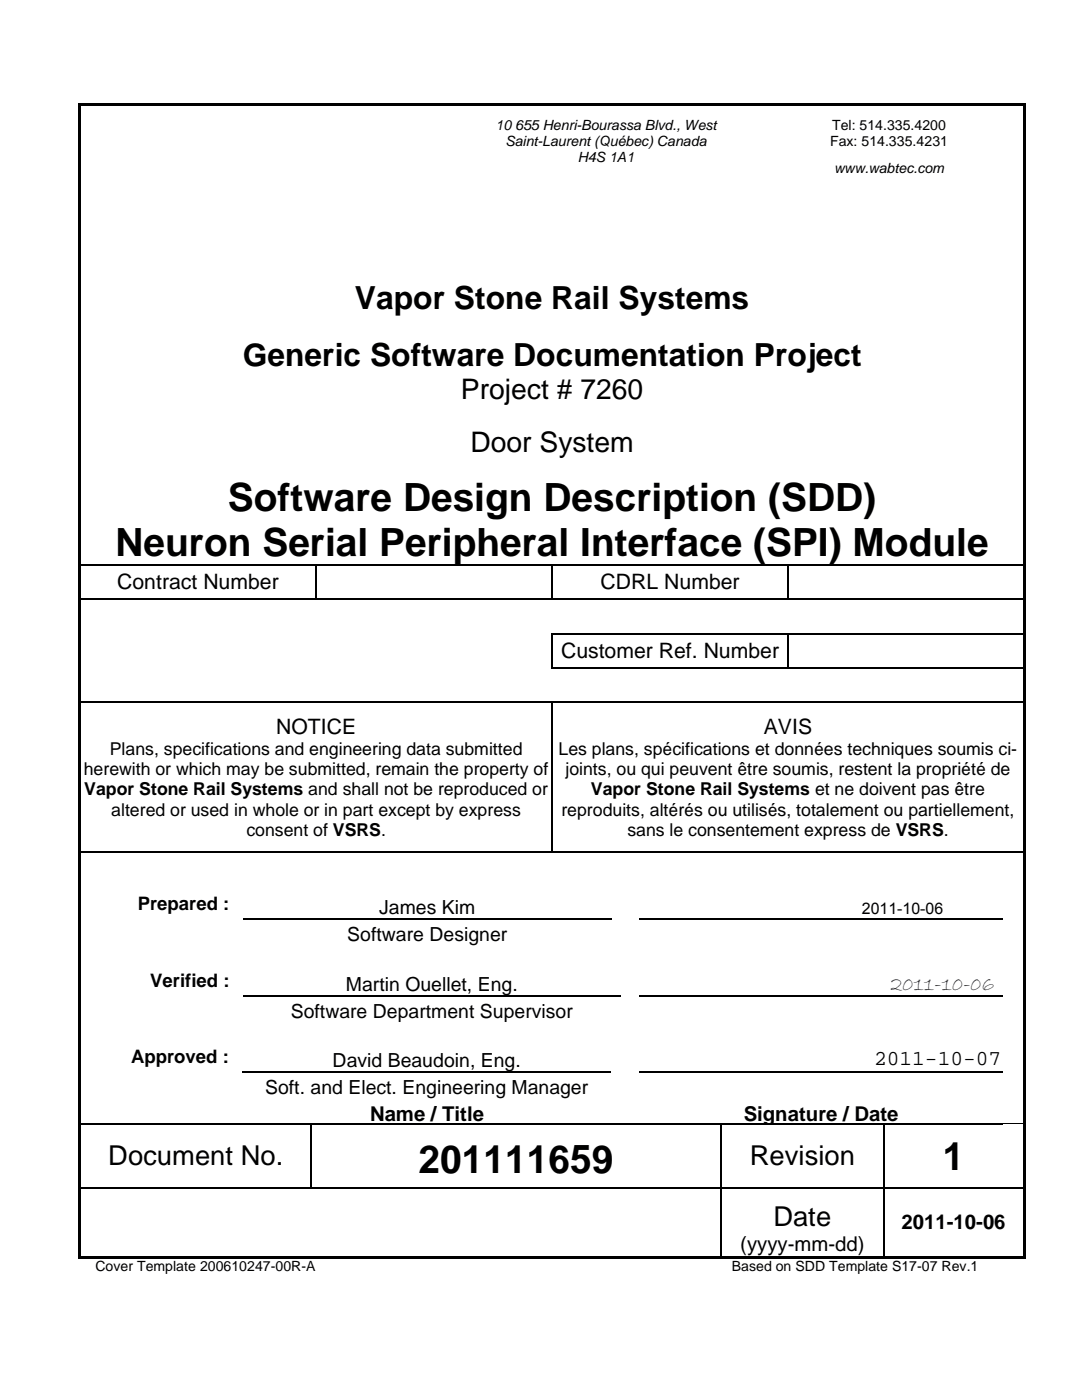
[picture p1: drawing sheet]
<svg xmlns="http://www.w3.org/2000/svg" width="216mm" height="279mm" viewBox="0 0 216 279" stroke-linecap="round" stroke-linejoin="round" font-family="sans-serif">
<defs><g id="words">
<g font-size="7.8">
<text x="45.5" y="102">Software Design Description (SDD)</text>
<text x="23.1" y="110.9">Neuron Serial Peripheral Interface (SPI) Module</text>
<text x="188.1" y="233.5">1</text>
<text x="83.5" y="234">201111659</text>
</g>
<g font-size="6.3">
<text x="70.8" y="61.7">Vapor Stone Rail Systems</text>
<text x="48.4" y="73.1">Generic Software Documentation Project</text>
</g>
<g font-size="5.7">
<text x="92" y="79.7">Project # 7260</text>
<text x="93.9" y="90.3">Door System</text>
</g>
<g font-size="5.5">
<text x="21.6" y="232.4">Document No.</text>
<text x="149.6" y="232.4">Revision</text>
<text x="154.3" y="244.8">Date</text>
</g>
<g font-size="4.2">
<text x="23.4" y="117.6">Contract Number</text>
<text x="119.8" y="117.6">CDRL Number</text>
<text x="112" y="131.4">Customer Ref. Number</text>
<text x="55.1" y="146.4">NOTICE</text>
<text x="152.4" y="146.4">AVIS</text>
<text x="174.4" y="212.6">2011-10-07</text>
</g>
<text font-size="4.2" fill="#000080" x="177.7" y="197.7">2011-10-06</text>
<g font-size="4.1">
<text x="73.8" y="223.8">Name / Title</text>
<text x="148.4" y="223.8">Signature / Date</text>
<text x="179.9" y="245.3">2011-10-06</text>
<text x="147.7" y="249.7">(yyyy-mm-dd)</text>
</g>
<g font-size="3.9">
<text x="75.7" y="182.5">James Kim</text>
<text x="69.3" y="187.9">Software Designer</text>
<text x="69" y="197.7">Martin Ouellet, Eng.</text>
<text x="58" y="203.2">Software Department Supervisor</text>
<text x="66.4" y="213">David Beaudoin, Eng.</text>
<text x="52.9" y="218.4">Soft. and Elect. Engineering Manager</text>
</g>
<g font-size="3.7">
<text x="27.5" y="181.6">Prepared :</text>
<text x="30" y="196.9">Verified :</text>
<text x="26.1" y="212.2">Approved :</text>
</g>
<g font-size="3.5">
<text x="16.7" y="154.7">herewith or which may be submitted, remain the property of</text>
<text x="21.9" y="150.6">Plans, specifications and engineering data submitted</text>
<text x="111.4" y="150.6">Les plans, spécifications et données techniques soumis ci-</text>
<text x="112.8" y="154.7">joints, ou qui peuvent être soumis, restent la propriété de</text>
<text x="16.8" y="158.7">Vapor Stone Rail Systems and shall not be reproduced or</text>
<text x="117.9" y="158.7">Vapor Stone Rail Systems et ne doivent pas être</text>
<text x="22.2" y="162.8">altered or used in whole or in part except by express</text>
<text x="49.2" y="166.8">consent of VSRS.</text>
<text x="112" y="162.8">reproduits, altérés ou utilisés, totalement ou partiellement,</text>
<text x="125.2" y="166.8">sans le consentement express de VSRS.</text>
</g>
<text font-size="3.2" x="172" y="182.5">2011-10-06</text>
<g font-size="2.8">
<text x="98.9" y="25.9">10 655 Henri-Bourassa Blvd., West</text>
<text x="100.8" y="29.1">Saint-Laurent (Québec) Canada</text>
<text x="165.6" y="29.1">Fax: 514.335.4231</text>
<text x="166" y="25.9">Tel: 514.335.4200</text>
<text x="115.3" y="32.4">H4S 1A1</text>
<text x="166.4" y="34.5">www.wabtec.com</text>
<text x="19" y="253.7">Cover Template 200610247-00R-A</text>
<text x="146" y="253.7">Based on SDD Template S17-07 Rev.1</text>
</g>
</g></defs>
<g fill="#000">
<path d="M15.6 20.6h.5v.6h-.5zM15.6 20.6h189.1v.6h-189.1zM204.2 20.6h.5v.6h-.5zM15.6 21.2h.5v26.1h-.5zM15.6 47.3h.5v8.1h-.5zM204.2 21.2h.5v26.1h-.5zM204.2 47.3h.5v8.1h-.5zM15.6 55.4h.5v8.1h-.5zM15.6 63.5h.5v3.6h-.5zM15.6 67.1h.5v7.3h-.5zM204.2 55.4h.5v8.1h-.5zM204.2 63.5h.5v3.6h-.5z"/>
<path d="M204.2 67.1h.5v7.3h-.5zM15.6 74.4h.5v6.5h-.5zM15.6 80.9h.5v4.1h-.5zM15.6 85h.5v6.5h-.5zM15.6 91.5h.5v3.2h-.5zM204.2 74.4h.5v6.5h-.5zM204.2 80.9h.5v4.1h-.5zM204.2 85h.5v6.5h-.5zM204.2 91.5h.5v3.2h-.5zM15.6 94.7h.5v9h-.5zM15.6 103.7h.5v8.9h-.5zM15.6 112.6h.5v.3h-.5z"/>
<path d="M15.6 112.9h.5v6.6h-.5zM15.6 119.5h.5v.2h-.5zM62.9 112.6h.2v.3h-.2zM110 112.6h.3v.3h-.3zM157.2 112.6h.2v.3h-.2zM204.2 94.7h.5v9h-.5zM204.2 103.7h.5v8.9h-.5zM204.2 112.6h.5v.3h-.5zM204.2 112.9h.5v6.6h-.5zM204.2 119.5h.5v.2h-.5zM15.6 119.7h.5v6.6h-.5zM15.6 126.3h.5v.3h-.5z"/>
<path d="M15.6 126.6h.5v6.6h-.5zM15.6 133.2h.5v.3h-.5zM15.6 133.5h.5v6.5h-.5zM110 126.3h.3v.3h-.3zM110 133.2h.3v.3h-.3zM157.2 126.3h.2v.3h-.2zM157.4 126.3h.3v.3h-.3zM204.2 119.7h.5v6.6h-.5zM204.2 126.3h.5v.3h-.5zM204.2 126.6h.5v6.6h-.5zM204.2 133.2h.5v.3h-.5zM204.2 133.5h.5v6.5h-.5z"/>
<path d="M15.6 140h.5v.3h-.5zM110 140h.3v.3h-.3zM204.2 140h.5v.3h-.5zM15.6 140.3h.5v29.6h-.5zM15.6 169.9h.5v.3h-.5zM15.6 170.2h.5v7.9h-.5zM204.2 140.3h.5v29.6h-.5zM204.2 169.9h.5v.3h-.5zM204.2 170.2h.5v7.9h-.5zM15.6 178.1h.5v5.2h-.5zM15.6 183.3h.5v.3h-.5zM15.6 183.6h.5v5.1h-.5z"/>
<path d="M15.6 188.7h.5v4.7h-.5zM15.6 193.4h.5v5.2h-.5zM15.6 198.6h.5v.3h-.5zM204.2 178.1h.5v5.2h-.5zM204.2 183.3h.5v.3h-.5zM204.2 183.6h.5v5.1h-.5zM204.2 188.7h.5v4.7h-.5zM204.2 193.4h.5v5.2h-.5zM204.2 198.6h.5v.3h-.5zM15.6 198.9h.5v5.1h-.5zM15.6 204h.5v4.7h-.5zM15.6 208.7h.5v5.1h-.5z"/>
<path d="M15.6 213.8h.5v.3h-.5zM15.6 214.1h.5v5.2h-.5zM204.2 198.9h.5v5.1h-.5zM204.2 204h.5v4.7h-.5zM204.2 208.7h.5v5.1h-.5zM204.2 213.8h.5v.3h-.5zM204.2 214.1h.5v5.2h-.5zM15.6 219.3h.5v4.9h-.5zM15.6 224.2h.5v.3h-.5zM15.6 224.5h.5v12.4h-.5zM15.6 236.9h.5v.3h-.5zM62 224.2h.3v.3h-.3z"/>
<path d="M143.7 224.2h.2v.3h-.2zM143.7 236.9h.2v.3h-.2zM176.3 224.2h.3v.3h-.3zM176.3 236.9h.3v.3h-.3zM204.2 219.3h.5v4.9h-.5zM204.2 224.2h.5v.3h-.5zM204.2 224.5h.5v12.4h-.5zM204.2 236.9h.5v.3h-.5zM15.6 237.2h.5v13.9h-.5zM15.6 250.6h128.1v.5h-128.1zM143.7 250.6h32.6v.5h-32.6zM176.3 250.6h27.9v.5h-27.9z"/>
<path d="M204.2 237.2h.5v13.9h-.5zM204.2 250.6h.5v.5h-.5z"/>
</g>
<g fill="none" stroke="#000" stroke-width=".25">
<path d="M16.1 112.7h46.8M16.1 119.6h188.1M63 112.9v6.6M63.1 112.7h46.9M110.2 112.9v6.6M110.3 112.7h46.9M157.3 112.9v6.6M157.4 112.7h46.8M110 126.5h47.2M110 133.3h94.2M110.2 126.6v6.6M157.3 126.6v6.6"/>
<path d="M157.7 126.5h46.5M16.1 140.1h93.9M110.2 140.3v29.6M110.3 140.1h93.9M16.1 170h188.1M48.5 183.5h73.5M48.5 198.7h75.3M127.6 183.5h72.5M127.6 198.7h72.5M48.4 214h73.5M127.6 214h72.5M16.1 224.3h45.9"/>
<path d="M16.1 237h127.6M62.1 224.5v12.4M62.3 224.3h81.4M143.8 224.5v12.4M143.8 237.2v13.4M143.9 224.3h32.4M143.9 237h32.4M176.5 224.5v12.4M176.5 237.2v13.4M176.6 224.3h23.5M176.6 237h27.6"/>
</g>
<path d="M200.1 224.3h4.1" fill="none" stroke="#000" stroke-width=".2"/>
<use href="#words"/>
</svg>
